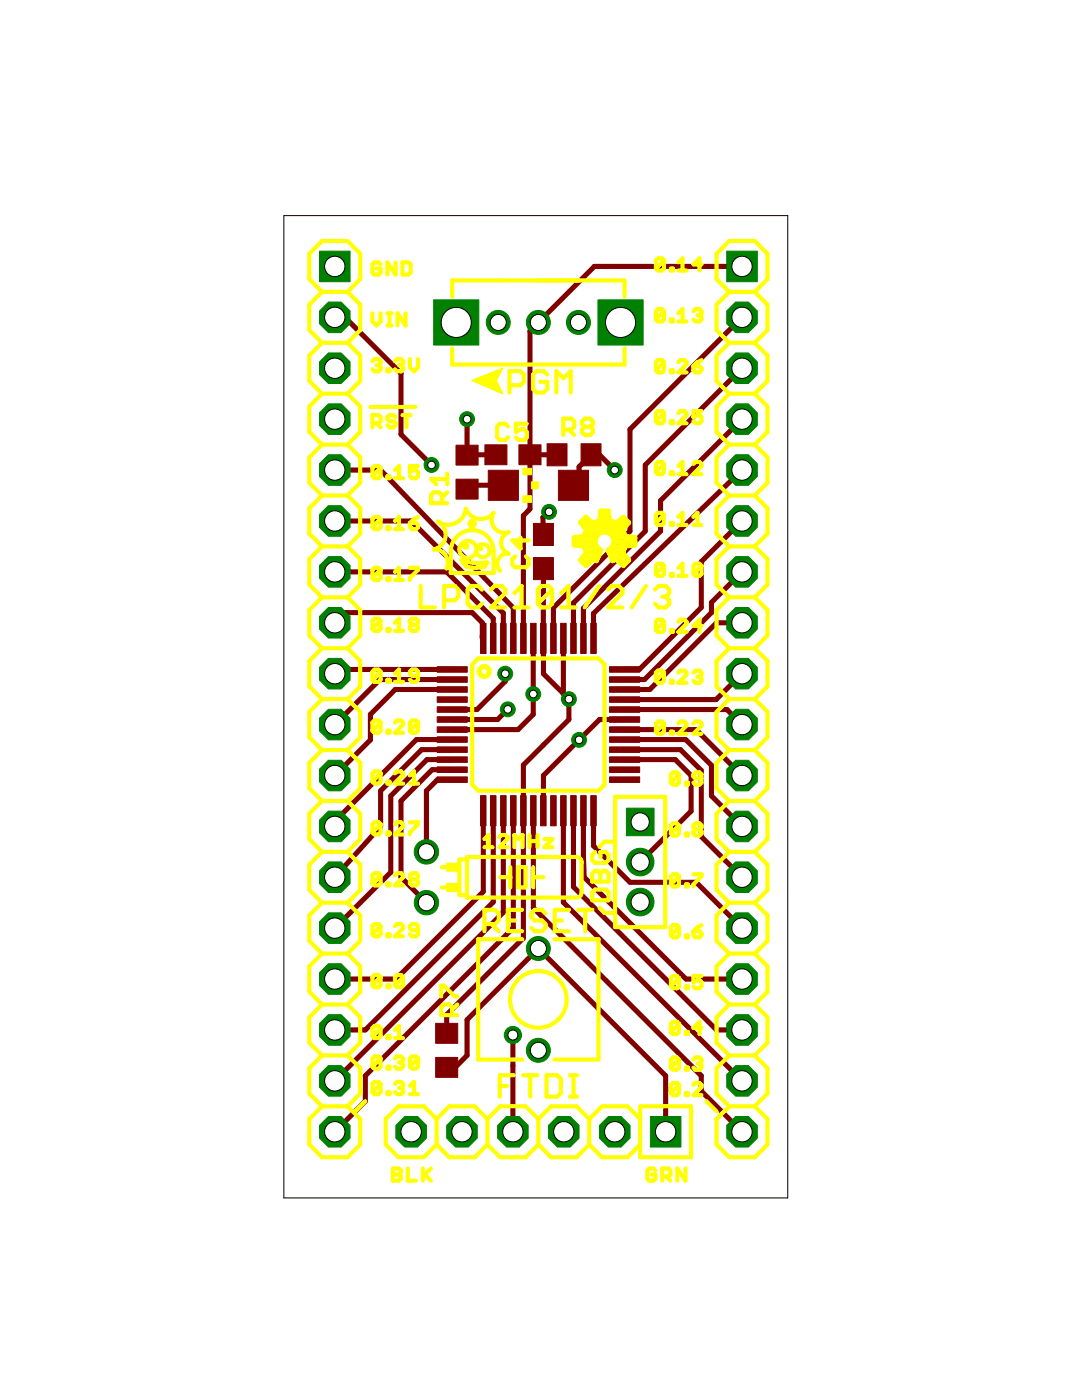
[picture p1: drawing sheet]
<svg xmlns="http://www.w3.org/2000/svg" width="216mm" height="279mm" viewBox="0 0 216 279" stroke-linecap="round" stroke-linejoin="round" font-family="sans-serif">
<g fill="#800000" stroke="#800000" stroke-width=".2">
<path d="M106.4 111.3h4v4.4h-4z"/>
<path d="M106.4 104.5h4v4.4h-4z"/>
<path d="M86.9 211h4.4v4h-4.4z"/>
<path d="M86.9 204.2h4.4v4h-4.4z"/>
<path d="M109.2 88.6h3.9v4.4h-3.9z"/>
<path d="M116 88.6h3.9v4.4h-3.9z"/>
<path d="M103.5 88.8h4.4v4h-4.4z"/>
<path d="M96.8 88.8h4.4v4h-4.4z"/>
<path d="M97.4 93.9h6v6h-6z"/>
<path d="M111.4 93.9h6v6h-6z"/>
<path d="M91 88.8h4.4v4h-4.4z"/>
<path d="M91 95.6h4.4v4h-4.4z"/>
<path d="M87.2 133.1h6v1.1h-6z"/>
<path d="M87.2 135.1h6v1.1h-6z"/>
<path d="M87.2 137.1h6v1.1h-6z"/>
<path d="M87.2 139.1h6v1.1h-6z"/>
<path d="M87.2 141.1h6v1.1h-6z"/>
<path d="M87.2 143h6v1.1h-6z"/>
<path d="M87.2 145.1h6v1.1h-6z"/>
<path d="M87.2 147h6v1.1h-6z"/>
<path d="M87.2 149.1h6v1.1h-6z"/>
<path d="M87.2 151h6v1.1h-6z"/>
<path d="M87.2 153.1h6v1.1h-6z"/>
<path d="M87.2 155h6v1.1h-6z"/>
<path d="M95.9 158.8h1.1v6h-1.1z"/>
<path d="M97.9 158.8h1.1v6h-1.1z"/>
<path d="M99.9 158.8h1.1v6h-1.1z"/>
<path d="M101.9 158.8h1.1v6h-1.1z"/>
<path d="M103.9 158.8h1.1v6h-1.1z"/>
<path d="M105.9 158.8h1.1v6h-1.1z"/>
<path d="M107.9 158.8h1.1v6h-1.1z"/>
<path d="M109.9 158.8h1.1v6h-1.1z"/>
<path d="M111.9 158.8h1.1v6h-1.1z"/>
<path d="M113.9 158.8h1.1v6h-1.1z"/>
<path d="M115.9 158.8h1.1v6h-1.1z"/>
<path d="M117.9 158.8h1.1v6h-1.1z"/>
<path d="M121.6 155h6v1.1h-6z"/>
<path d="M121.6 153.1h6v1.1h-6z"/>
<path d="M121.6 151h6v1.1h-6z"/>
<path d="M121.6 149.1h6v1.1h-6z"/>
<path d="M121.6 147h6v1.1h-6z"/>
<path d="M121.6 145.1h6v1.1h-6z"/>
<path d="M121.6 143h6v1.1h-6z"/>
<path d="M121.6 141.1h6v1.1h-6z"/>
<path d="M121.6 139.1h6v1.1h-6z"/>
<path d="M121.6 137.1h6v1.1h-6z"/>
<path d="M121.6 135.1h6v1.1h-6z"/>
<path d="M121.6 133.1h6v1.1h-6z"/>
<path d="M117.9 124.4h1.1v6h-1.1z"/>
<path d="M115.9 124.4h1.1v6h-1.1z"/>
<path d="M113.9 124.4h1.1v6h-1.1z"/>
<path d="M111.9 124.4h1.1v6h-1.1z"/>
<path d="M109.9 124.4h1.1v6h-1.1z"/>
<path d="M107.9 124.4h1.1v6h-1.1z"/>
<path d="M105.9 124.4h1.1v6h-1.1z"/>
<path d="M103.9 124.4h1.1v6h-1.1z"/>
<path d="M101.9 124.4h1.1v6h-1.1z"/>
<path d="M99.9 124.4h1.1v6h-1.1z"/>
<path d="M97.9 124.4h1.1v6h-1.1z"/>
<path d="M95.9 124.4h1.1v6h-1.1z"/>
</g>
<g fill="none" stroke="#800000" stroke-width="1">
<path d="M148.1 53.2h-29.5l-12.9 12.8v35.6l-1.3 1.3v24.5M66.8 63.3h2l11.2 11.2v12.2l6.1 6.1M148.1 73.5l-19.3 19.3v13.2l-14.4 14.3v7.1M148.1 63.3l-22.4 22.4v20.3l-15.3 15.3v6.1M66.8 93.8h9.1l26.5 27.5v6.1M93.2 83.7v7.1h5.8M100.4 96.9l-6.8-.1-.4 .8M105.7 90.8h5.4M122.7 93.8l-3.1-3h-1.7l-2.4 2.4v2.6l-1.1 1.1M148.1 83.7l-16.3 16.2v6.1l-15.4 15.4v6M148.1 93.8l-29.7 28.6v5M66.8 114.1h22.3l9.3 9.3v4"/>
<path d="M66.8 104h15.2l18.4 18.4v5M108.4 113.5v21l5.1 5v4.1l-9.1 9.1v34.5l-15.3 15.3v3.7M109.6 102.2l-1.3 1.1 .1 3.4M148.1 104l-8.2 8.1v9.1l-12.3 12.4h-3M148.1 114.1l-6.1 6.1v2.1l-13.4 13.3h-4M66.8 124.3l2-2h25.4l2 2v3.1h.2M90.2 135.6h-14.4l-9 9M90.2 133.6h-22.6l-.8 .9M90.2 137.6h-11.3l-5 5v5.1l-7.1 7.1M100.8 134.5v1.5l-5.6 5.6h-5M106.4 127.4v15.2l-3 3h-13.2M106.4 127.4h.1"/>
<path d="M112.4 127.4v11M148.1 124.3h-5.1l-13.3 13.3h-5.1M148.1 134.5l-5.2 5.1h-18.3M90.2 151.6h-5l-7.2 7.2v15.3l-11.2 11.1M90.2 153.6h-4l-6.2 6.3v15.2l5.1 5M90.2 155.6h-2.9l-2.2 2.2v12.2M90.2 149.6h-6.1l-8.2 8.2v7.1l-9.1 10.2M90.2 147.6h-7.1l-16.3 16.3v1M101.3 141.6l-2 2h-9.1M124.6 141.6h20.5l3 3M124.6 143.6h-5l-11.2 11.2v7M124.6 145.6h14.3l9.2 9.2"/>
<path d="M124.6 149.6h11.2l4.1 4.2v13.2l8.2 8.1M124.6 147.6h12.2l5.2 5.1v6.1l6.1 6.1M124.6 151.6h10.1l3.2 3.2v7.1l-10.2 10.1M96.4 161.8v16.1l-17.4 17.5h-12.2M98.4 161.8v18.2l-25.5 25.5h-6.1M100.4 161.8v20.3l-33.6 33.6M102.4 161.8v23.4l-29.5 29.5v5.1l-6.1 6.1M106.4 161.8v19.4l33.5 33.5v3l8.2 8.2M112.4 161.8v18.3l35.7 35.6M114.4 161.8v15.2l28.6 28.5h5.1M116.4 161.8v9.1l.2 4.2 20.3 20.3h11.2M118.4 161.8v7l7.3 7.3h13.2l9.2 9.1"/>
<path d="M89.1 213h1.7l2.4-2.4v-7.1l14.2-14.2 25.4 25.4v11.2M102.3 206.6v19.3"/>
</g>
<circle cx="85.1" cy="170" r="2.43" fill="#008000" stroke="#008000" stroke-width=".2"/>
<circle cx="85.1" cy="170" r="1.63" fill="#fff" stroke="#000" stroke-width=".2"/>
<circle cx="85.1" cy="180.1" r="2.43" fill="#008000" stroke="#008000" stroke-width=".2"/>
<circle cx="85.1" cy="180.1" r="1.63" fill="#fff" stroke="#000" stroke-width=".2"/>
<circle cx="107.4" cy="209.6" r="2.39" fill="#008000" stroke="#008000" stroke-width=".2"/>
<circle cx="107.4" cy="209.6" r="1.61" fill="#fff" stroke="#000" stroke-width=".2"/>
<circle cx="107.4" cy="189.3" r="2.39" fill="#008000" stroke="#008000" stroke-width=".2"/>
<circle cx="107.4" cy="189.3" r="1.61" fill="#fff" stroke="#000" stroke-width=".2"/>
<path d="M129.8 222.8h6.1v6.1h-6.1z" fill="#008000" stroke="#008000" stroke-width=".2"/>
<circle cx="132.8" cy="225.9" r="2.03" fill="#fff" stroke="#000" stroke-width=".2"/>
<circle cx="122.7" cy="225.9" r="3.3" fill="#008000" stroke="#008000" stroke-width=".2"/>
<circle cx="122.7" cy="225.9" r="2.03" fill="#fff" stroke="#000" stroke-width=".2"/>
<circle cx="112.5" cy="225.9" r="3.3" fill="#008000" stroke="#008000" stroke-width=".2"/>
<circle cx="112.5" cy="225.9" r="2.03" fill="#fff" stroke="#000" stroke-width=".2"/>
<circle cx="102.3" cy="225.9" r="3.3" fill="#008000" stroke="#008000" stroke-width=".2"/>
<circle cx="102.3" cy="225.9" r="2.03" fill="#fff" stroke="#000" stroke-width=".2"/>
<circle cx="92.2" cy="225.9" r="3.3" fill="#008000" stroke="#008000" stroke-width=".2"/>
<circle cx="92.2" cy="225.9" r="2.03" fill="#fff" stroke="#000" stroke-width=".2"/>
<circle cx="82" cy="225.9" r="3.3" fill="#008000" stroke="#008000" stroke-width=".2"/>
<circle cx="82" cy="225.9" r="2.03" fill="#fff" stroke="#000" stroke-width=".2"/>
<path d="M63.8 50.1h6v6.1h-6z" fill="#008000" stroke="#008000" stroke-width=".2"/>
<circle cx="66.8" cy="53.2" r="2.03" fill="#fff" stroke="#000" stroke-width=".2"/>
<circle cx="66.8" cy="63.3" r="3.3" fill="#008000" stroke="#008000" stroke-width=".2"/>
<circle cx="66.8" cy="63.3" r="2.03" fill="#fff" stroke="#000" stroke-width=".2"/>
<circle cx="66.8" cy="73.5" r="3.3" fill="#008000" stroke="#008000" stroke-width=".2"/>
<circle cx="66.8" cy="73.5" r="2.03" fill="#fff" stroke="#000" stroke-width=".2"/>
<circle cx="66.8" cy="83.7" r="3.3" fill="#008000" stroke="#008000" stroke-width=".2"/>
<circle cx="66.8" cy="83.7" r="2.03" fill="#fff" stroke="#000" stroke-width=".2"/>
<circle cx="66.8" cy="93.8" r="3.3" fill="#008000" stroke="#008000" stroke-width=".2"/>
<circle cx="66.8" cy="93.8" r="2.03" fill="#fff" stroke="#000" stroke-width=".2"/>
<circle cx="66.8" cy="104" r="3.3" fill="#008000" stroke="#008000" stroke-width=".2"/>
<circle cx="66.8" cy="104" r="2.03" fill="#fff" stroke="#000" stroke-width=".2"/>
<circle cx="66.8" cy="114.1" r="3.3" fill="#008000" stroke="#008000" stroke-width=".2"/>
<circle cx="66.8" cy="114.1" r="2.03" fill="#fff" stroke="#000" stroke-width=".2"/>
<circle cx="66.8" cy="124.3" r="3.3" fill="#008000" stroke="#008000" stroke-width=".2"/>
<circle cx="66.8" cy="124.3" r="2.03" fill="#fff" stroke="#000" stroke-width=".2"/>
<circle cx="66.8" cy="134.5" r="3.3" fill="#008000" stroke="#008000" stroke-width=".2"/>
<circle cx="66.8" cy="134.5" r="2.03" fill="#fff" stroke="#000" stroke-width=".2"/>
<circle cx="66.8" cy="144.6" r="3.3" fill="#008000" stroke="#008000" stroke-width=".2"/>
<circle cx="66.8" cy="144.6" r="2.03" fill="#fff" stroke="#000" stroke-width=".2"/>
<circle cx="66.8" cy="154.8" r="3.3" fill="#008000" stroke="#008000" stroke-width=".2"/>
<circle cx="66.8" cy="154.8" r="2.03" fill="#fff" stroke="#000" stroke-width=".2"/>
<circle cx="66.8" cy="164.9" r="3.3" fill="#008000" stroke="#008000" stroke-width=".2"/>
<circle cx="66.8" cy="164.9" r="2.03" fill="#fff" stroke="#000" stroke-width=".2"/>
<circle cx="66.8" cy="175.1" r="3.3" fill="#008000" stroke="#008000" stroke-width=".2"/>
<circle cx="66.8" cy="175.1" r="2.03" fill="#fff" stroke="#000" stroke-width=".2"/>
<circle cx="66.8" cy="185.2" r="3.3" fill="#008000" stroke="#008000" stroke-width=".2"/>
<circle cx="66.8" cy="185.2" r="2.03" fill="#fff" stroke="#000" stroke-width=".2"/>
<circle cx="66.8" cy="195.4" r="3.3" fill="#008000" stroke="#008000" stroke-width=".2"/>
<circle cx="66.8" cy="195.4" r="2.03" fill="#fff" stroke="#000" stroke-width=".2"/>
<circle cx="66.8" cy="205.5" r="3.3" fill="#008000" stroke="#008000" stroke-width=".2"/>
<circle cx="66.8" cy="205.5" r="2.03" fill="#fff" stroke="#000" stroke-width=".2"/>
<circle cx="66.8" cy="215.7" r="3.3" fill="#008000" stroke="#008000" stroke-width=".2"/>
<circle cx="66.8" cy="215.7" r="2.03" fill="#fff" stroke="#000" stroke-width=".2"/>
<circle cx="66.8" cy="225.9" r="3.3" fill="#008000" stroke="#008000" stroke-width=".2"/>
<circle cx="66.8" cy="225.9" r="2.03" fill="#fff" stroke="#000" stroke-width=".2"/>
<path d="M145 50.1h6.1v6.1h-6.1z" fill="#008000" stroke="#008000" stroke-width=".2"/>
<circle cx="148.1" cy="53.2" r="2.03" fill="#fff" stroke="#000" stroke-width=".2"/>
<circle cx="148.1" cy="63.3" r="3.3" fill="#008000" stroke="#008000" stroke-width=".2"/>
<circle cx="148.1" cy="63.3" r="2.03" fill="#fff" stroke="#000" stroke-width=".2"/>
<circle cx="148.1" cy="73.5" r="3.3" fill="#008000" stroke="#008000" stroke-width=".2"/>
<circle cx="148.1" cy="73.5" r="2.03" fill="#fff" stroke="#000" stroke-width=".2"/>
<circle cx="148.1" cy="83.7" r="3.3" fill="#008000" stroke="#008000" stroke-width=".2"/>
<circle cx="148.1" cy="83.7" r="2.03" fill="#fff" stroke="#000" stroke-width=".2"/>
<circle cx="148.1" cy="93.8" r="3.3" fill="#008000" stroke="#008000" stroke-width=".2"/>
<circle cx="148.1" cy="93.8" r="2.03" fill="#fff" stroke="#000" stroke-width=".2"/>
<circle cx="148.1" cy="104" r="3.3" fill="#008000" stroke="#008000" stroke-width=".2"/>
<circle cx="148.1" cy="104" r="2.03" fill="#fff" stroke="#000" stroke-width=".2"/>
<circle cx="148.1" cy="114.1" r="3.3" fill="#008000" stroke="#008000" stroke-width=".2"/>
<circle cx="148.1" cy="114.1" r="2.03" fill="#fff" stroke="#000" stroke-width=".2"/>
<circle cx="148.1" cy="124.3" r="3.3" fill="#008000" stroke="#008000" stroke-width=".2"/>
<circle cx="148.1" cy="124.3" r="2.03" fill="#fff" stroke="#000" stroke-width=".2"/>
<circle cx="148.1" cy="134.5" r="3.3" fill="#008000" stroke="#008000" stroke-width=".2"/>
<circle cx="148.1" cy="134.5" r="2.03" fill="#fff" stroke="#000" stroke-width=".2"/>
<circle cx="148.1" cy="144.6" r="3.3" fill="#008000" stroke="#008000" stroke-width=".2"/>
<circle cx="148.1" cy="144.6" r="2.03" fill="#fff" stroke="#000" stroke-width=".2"/>
<circle cx="148.1" cy="154.8" r="3.3" fill="#008000" stroke="#008000" stroke-width=".2"/>
<circle cx="148.1" cy="154.8" r="2.03" fill="#fff" stroke="#000" stroke-width=".2"/>
<circle cx="148.1" cy="164.9" r="3.3" fill="#008000" stroke="#008000" stroke-width=".2"/>
<circle cx="148.1" cy="164.9" r="2.03" fill="#fff" stroke="#000" stroke-width=".2"/>
<circle cx="148.1" cy="175.1" r="3.3" fill="#008000" stroke="#008000" stroke-width=".2"/>
<circle cx="148.1" cy="175.1" r="2.03" fill="#fff" stroke="#000" stroke-width=".2"/>
<circle cx="148.1" cy="185.2" r="3.3" fill="#008000" stroke="#008000" stroke-width=".2"/>
<circle cx="148.1" cy="185.2" r="2.03" fill="#fff" stroke="#000" stroke-width=".2"/>
<circle cx="148.1" cy="195.4" r="3.3" fill="#008000" stroke="#008000" stroke-width=".2"/>
<circle cx="148.1" cy="195.4" r="2.03" fill="#fff" stroke="#000" stroke-width=".2"/>
<circle cx="148.1" cy="205.5" r="3.3" fill="#008000" stroke="#008000" stroke-width=".2"/>
<circle cx="148.1" cy="205.5" r="2.03" fill="#fff" stroke="#000" stroke-width=".2"/>
<circle cx="148.1" cy="215.7" r="3.3" fill="#008000" stroke="#008000" stroke-width=".2"/>
<circle cx="148.1" cy="215.7" r="2.03" fill="#fff" stroke="#000" stroke-width=".2"/>
<circle cx="148.1" cy="225.9" r="3.3" fill="#008000" stroke="#008000" stroke-width=".2"/>
<circle cx="148.1" cy="225.9" r="2.03" fill="#fff" stroke="#000" stroke-width=".2"/>
<path d="M119.3 59.8h9v9.1h-9z" fill="#008000" stroke="#008000" stroke-width=".2"/>
<circle cx="123.8" cy="64.3" r="3" fill="#fff" stroke="#000" stroke-width=".2"/>
<path d="M86.5 59.8h9v9.1h-9z" fill="#008000" stroke="#008000" stroke-width=".2"/>
<circle cx="91" cy="64.3" r="3" fill="#fff" stroke="#000" stroke-width=".2"/>
<circle cx="107.4" cy="64.3" r="2.39" fill="#008000" stroke="#008000" stroke-width=".2"/>
<circle cx="107.4" cy="64.3" r="1.61" fill="#fff" stroke="#000" stroke-width=".2"/>
<circle cx="99.4" cy="64.3" r="2.39" fill="#008000" stroke="#008000" stroke-width=".2"/>
<circle cx="99.4" cy="64.3" r="1.61" fill="#fff" stroke="#000" stroke-width=".2"/>
<circle cx="115.4" cy="64.3" r="2.39" fill="#008000" stroke="#008000" stroke-width=".2"/>
<circle cx="115.4" cy="64.3" r="1.61" fill="#fff" stroke="#000" stroke-width=".2"/>
<path d="M125 161.3h5.5v5.5h-5.5z" fill="#008000" stroke="#008000" stroke-width=".2"/>
<circle cx="127.7" cy="164" r="1.82" fill="#fff" stroke="#000" stroke-width=".2"/>
<circle cx="127.7" cy="172" r="2.75" fill="#008000" stroke="#008000" stroke-width=".2"/>
<circle cx="127.7" cy="172" r="1.82" fill="#fff" stroke="#000" stroke-width=".2"/>
<circle cx="127.7" cy="180" r="2.75" fill="#008000" stroke="#008000" stroke-width=".2"/>
<circle cx="127.7" cy="180" r="1.82" fill="#fff" stroke="#000" stroke-width=".2"/>
<circle cx="100.8" cy="134.5" r="1.48" fill="#008000" stroke="#008000" stroke-width=".2"/>
<circle cx="100.8" cy="134.5" r=".76" fill="#fff" stroke="#000" stroke-width=".2"/>
<circle cx="113.5" cy="139.5" r="1.48" fill="#008000" stroke="#008000" stroke-width=".2"/>
<circle cx="113.5" cy="139.5" r=".76" fill="#fff" stroke="#000" stroke-width=".2"/>
<circle cx="122.7" cy="93.8" r="1.48" fill="#008000" stroke="#008000" stroke-width=".2"/>
<circle cx="122.7" cy="93.8" r=".76" fill="#fff" stroke="#000" stroke-width=".2"/>
<circle cx="109.6" cy="102.2" r="1.48" fill="#008000" stroke="#008000" stroke-width=".2"/>
<circle cx="109.6" cy="102.2" r=".76" fill="#fff" stroke="#000" stroke-width=".2"/>
<circle cx="115.5" cy="147.7" r="1.48" fill="#008000" stroke="#008000" stroke-width=".2"/>
<circle cx="115.5" cy="147.7" r=".76" fill="#fff" stroke="#000" stroke-width=".2"/>
<circle cx="106.4" cy="138.5" r="1.48" fill="#008000" stroke="#008000" stroke-width=".2"/>
<circle cx="106.4" cy="138.5" r=".76" fill="#fff" stroke="#000" stroke-width=".2"/>
<circle cx="93.2" cy="83.7" r="1.48" fill="#008000" stroke="#008000" stroke-width=".2"/>
<circle cx="93.2" cy="83.7" r=".76" fill="#fff" stroke="#000" stroke-width=".2"/>
<circle cx="86.1" cy="92.8" r="1.48" fill="#008000" stroke="#008000" stroke-width=".2"/>
<circle cx="86.1" cy="92.8" r=".76" fill="#fff" stroke="#000" stroke-width=".2"/>
<circle cx="101.3" cy="141.6" r="1.48" fill="#008000" stroke="#008000" stroke-width=".2"/>
<circle cx="101.3" cy="141.6" r=".76" fill="#fff" stroke="#000" stroke-width=".2"/>
<circle cx="102.3" cy="206.6" r="1.71" fill="#008000" stroke="#008000" stroke-width=".2"/>
<circle cx="102.3" cy="206.6" r=".99" fill="#fff" stroke="#000" stroke-width=".2"/>
<path d="M56.6 43h100.6v196.1h-100.6z" fill="none" stroke="#000" stroke-width=".2"/>
<g fill="none" stroke="#ff0" stroke-width=".83">
<path d="M64.3 58.3l-2.6-2.6v-5.1l2.6-2.5h5l2.6 2.5v5.1l-2.6 2.6M64.3 58.3l-2.6 2.5v5.1l2.6 2.5M64.3 58.3h5M69.3 58.3l2.6 2.5v5.1l-2.6 2.5M75.9 52.8l-.4-.4h-.8l-.4 .4v1.6l.4 .4h.8l.4-.4v-.8h-.8M78.9 52.4v2.4l-1.6-2.4v2.4M80.3 52.4h1.2l.4 .4v1.6l-.4 .4h-1.2zM90.2 59.2v-3.2h34.4v3.2M132.5 52l-.4-.4h-.8l-.4 .4v1.6M132.5 52v1.6l-.4 .4h-.8l-.4-.4M132.5 52l-1.6 1.6M133.9 53.6h.4v.4h-.4z"/>
<path d="M135.4 52.4l.8-.8v2.4M135.4 54h1.6M140 52.8h-1.6l1.2-1.2v2.4M145.5 58.3l-2.5-2.6v-5.1l2.5-2.5h5.1l2.5 2.5v5.1l-2.5 2.6M145.5 58.3l-2.5 2.5v5.1l2.5 2.5M145.5 58.3h5.1M150.6 58.3l2.5 2.5v5.1l-2.5 2.5M64.3 68.4l-2.6 2.6v5l2.6 2.6M64.3 78.6l-2.6 2.5v5.1l2.6 2.5M64.3 78.6h5M64.3 68.4h5M69.3 68.4l2.6 2.6v5l-2.6 2.6"/>
<path d="M69.3 78.6l2.6 2.5v5.1l-2.6 2.5M74.3 62.5v1.7l.8 .8 .8-.8v-1.7M74.3 72.1l.4-.4h.8l.4 .4v.4l-.4 .4M75.1 72.9h.4M75.5 72.9l.4 .4v.4l-.4 .4h-.8l-.4-.4M77.3 73.7h.4v.4h-.4zM77.3 65h.8M77.3 62.5h.8M77.7 62.5v2.5M78.8 72.1l.4-.4h.8l.4 .4v.4l-.4 .4M79.6 72.9h.4M80 72.9l.4 .4v.4l-.4 .4h-.8l-.4-.4"/>
<path d="M80.9 62.5v2.5l-1.6-2.5v2.5M81.8 71.7v1.6l.8 .8 .8-.8v-1.6M90.2 69.6v3.1h34.4v-3.1M101.7 76.9h2.1l.7-.7v-1.4l-.7-.7h-2.1v4.2M109.2 74.8l-.7-.7h-1.4l-.8 .7v2.8l.8 .7h1.4l.7-.7v-1.4h-1.4M111 78.3v-4.2l1.5 1.4 1.4-1.4v4.2M132.5 62.1l-.4-.4h-.8l-.4 .4v1.7M132.5 72.3l-.4-.4h-.8l-.4 .4v1.6M132.5 62.1v1.7l-.4 .4h-.8l-.4-.4M132.5 72.3v1.6l-.4 .4h-.8l-.4-.4M132.5 72.3l-1.6 1.6M132.5 62.1l-1.6 1.7"/>
<path d="M133.9 63.8h.4v.4h-.4zM133.9 73.9h.4v.4h-.4zM135.4 72.3l.4-.4h.8l.4 .4v.4l-1.6 1.6h1.6M135.4 62.5l.8-.8v2.5M135.4 64.2h1.6M138.4 62.1l.4-.4h.8l.4 .4v.4l-.4 .4M138.4 73.1h1.2l.4 .4v.4l-.4 .4h-.8l-.4-.4zM139.2 62.9h.4M139.6 62.9l.4 .4v.5l-.4 .4h-.8l-.4-.4M140 71.9l-.8 .4-.8 .8M145.5 78.6l-2.5 2.5v5.1l2.5 2.5M145.5 68.4l-2.5 2.6v5l2.5 2.6"/>
<path d="M145.5 78.6h5.1M145.5 68.4h5.1M150.6 78.6l2.5 2.5v5.1l-2.5 2.5M150.6 68.4l2.5 2.6v5l-2.5 2.6M64.3 88.7l-2.6 2.6v5.1l2.6 2.5M64.3 98.9l-2.6 2.5v5.1l2.6 2.6M64.3 88.7h5M64.3 98.9h5M69.3 88.7l2.6 2.6v5.1l-2.6 2.5M69.3 98.9l2.6 2.5v5.1l-2.6 2.6M73.9 81.2h9M74.3 84.5h1.2l.4-.4v-.9l-.4-.4h-1.2v2.5"/>
<path d="M75.1 84.5l.8 .8M75.9 93.4l-.4-.4h-.8l-.4 .4v1.6M75.9 93.4v1.6l-.4 .4h-.8l-.4-.4M75.9 93.4l-1.6 1.6M77.3 95h.4v.4h-.4zM78.8 95.4h1.6M78.8 93.8l.8-.8v2.4M78.9 83.2l-.4-.4h-.8l-.4 .4v.5l.4 .4h.8l.4 .4v.4l-.4 .4h-.8l-.4-.4M80.3 82.8h1.6M81.1 82.8v2.5M83.4 93h-1.6v1.2l.8-.4h.4l.4 .4v.8l-.4 .4h-.8l-.4-.4M89.2 98.3l-1 1"/>
<path d="M89.2 95.6h-3.2l1.1 1.1M89.2 94.5v2.2M101.4 85.1l-.6-.5h-1.1l-.5 .5v2.2l.5 .5h1.1l.6-.5M105.1 84.6h-2.2v1.6l1.1-.5h.6l.5 .5v1.1l-.5 .5h-1.1l-.6-.5M112.4 85.7h1.6l.6-.5v-1.1l-.6-.6h-1.6v3.3M113.5 85.7l1.1 1.1M116.7 85.2l-.6-.6v-.5l.6-.6h1.1l.5 .6v.5l-.5 .6M116.7 85.2l-.6 .5v.6l.6 .5h1.1l.5-.5v-.6l-.5-.5M116.7 85.2h1.1M132.5 82.4v1.7l-.4 .4h-.8l-.4-.4M132.5 82.4l-.4-.4h-.8l-.4 .4v1.7M132.5 92.6l-.4-.4h-.8l-.4 .4v1.6"/>
<path d="M132.5 92.6v1.6l-.4 .4h-.8l-.4-.4M132.5 92.6l-1.6 1.6M132.5 82.4l-1.6 1.7M133.9 84.1h.4v.4h-.4zM133.9 94.2h.4v.4h-.4zM135.4 82.4l.4-.4h.8l.4 .4v.4l-1.6 1.7h1.6M135.4 93l.8-.8v2.4M135.4 94.6h1.6M138.4 92.6l.4-.4h.8l.4 .4v.4l-1.6 1.6h1.6M140 82h-1.6v1.2l.8-.4h.4l.4 .4v.9l-.4 .4h-.8l-.4-.4M145.5 88.7h5.1M145.5 98.9h5.1"/>
<path d="M145.5 88.7l-2.5 2.6v5.1l2.5 2.5M145.5 98.9l-2.5 2.5v5.1l2.5 2.6M150.6 88.7l2.5 2.6v5.1l-2.5 2.5M150.6 98.9l2.5 2.5v5.1l-2.5 2.6M64.3 109.1l-2.6 2.5v5.1l2.6 2.5M64.3 119.2l-2.6 2.6v5l2.6 2.6M64.3 119.2h5M64.3 109.1h5M69.3 109.1l2.6 2.5v5.1l-2.6 2.5M69.3 119.2l2.6 2.6v5l-2.6 2.6M75.9 103.6l-.4-.4h-.8l-.4 .4v1.6M75.9 113.7l-.4-.4h-.8l-.4 .4v1.7"/>
<path d="M75.9 103.6v1.6l-.4 .4h-.8l-.4-.4M75.9 113.7v1.7l-.4 .4h-.8l-.4-.4M75.9 103.6l-1.6 1.6M75.9 113.7l-1.6 1.7M77.3 105.2h.4v.4h-.4zM77.3 115.4h.4v.4h-.4zM78.8 104l.8-.8v2.4M78.8 114.1l.8-.8v2.5M78.8 105.6h1.6M78.8 115.8h1.6M81.8 104.4h1.2l.4 .4v.4l-.4 .4h-.8l-.4-.4zM81.8 113.3h1.6v.4l-1.6 1.7v.4"/>
<path d="M83.4 103.2l-.8 .4-.8 .8M83.9 116.9v4.3h2.9M88.2 100.4v-1.6l-.6-.5h-1.1l-.5 .5v1.6h3.2M88.6 119.8h2.2l.7-.7v-1.4l-.7-.8h-2.2v4.3M89.1 113.5a2.67 2.67 0 0 0-2.6-3.9 2.99 2.99 0 0 0 2.4-2.4 2.99 2.99 0 0 0-1.5-3.1 3.5 3.5 0 0 0 5.5-2.6 3.2 3.2 0 0 0 5.6 .9 2.6 2.6 0 0 0 .1 2.9 2.6 2.6 0 0 0 2.9 .9 2.28 2.28 0 0 0-1.5 2.2 2.28 2.28 0 0 0 1.5 2.1 2.04 2.04 0 0 0-2.1 1.1 2.04 2.04 0 0 0 .4 2.3M91.2 107a4.3 4.3 0 0 1 4.7-.9 4.3 4.3 0 0 1 2.6 4v4.2h-8.6v-4.2l.2-1.1a4.1 4.1 0 0 1 1.1-2zM92.1 111.8l1.7 .4a9.5 9.5 0 0 0 3.4 0l-.4 .9a7.2 7.2 0 0 1-3.9 0zM94.2 105.4v.4M96.1 117.7l-.7-.8h-1.4l-.7 .8v2.8l.7 .7h1.4l.7-.7M98 117.7l.7-.8h1.4l.7 .8v.7l-2.8 2.8h2.8M102.6 118.4l1.5-1.5v4.3M102.8 111l-.6 .6v1.1l.6 .5h2.1l.6-.5v-1.1l-.6-.6"/>
<path d="M103.9 107.3v2.2l-1.7-1.7h3.3M110.2 117.7l-.7-.8h-1.5l-.7 .8v2.8M110.2 117.7v2.8l-.7 .7h-1.5l-.7-.7M110.2 117.7l-2.9 2.8M112 118.4l1.4-1.5v4.3M119.5 116.9l-2.8 4.3M121.3 117.7l.8-.8h1.4l.7 .8v.7l-2.9 2.8h2.9M128.9 116.9l-2.9 4.3M130.7 117.7l.7-.8h1.4l.7 .8v.7l-.7 .7M132.1 119.1h.7M132.5 102.7l-.4-.4h-.8l-.4 .4v1.7M132.5 112.9l-.4-.4h-.8l-.4 .4v1.6"/>
<path d="M132.5 102.7v1.7l-.4 .4h-.8l-.4-.4M132.5 112.9v1.6l-.4 .4h-.8l-.4-.4M132.5 112.9l-1.6 1.6M132.5 102.7l-1.6 1.7M132.8 119.1l.7 .7v.7l-.7 .7h-1.4l-.7-.7M133.9 104.4h.4v.4h-.4zM133.9 114.5h.4v.4h-.4zM135.4 114.9h1.6M135.4 113.3l.8-.8v2.4M135.4 103.2l.8-.9v2.5M135.4 104.8h1.6M138.4 104.8h1.6"/>
<path d="M138.4 103.2l.8-.9v2.5M140 112.9v1.6l-.4 .4h-.8l-.4-.4M140 112.9l-.4-.4h-.8l-.4 .4v1.6M140 112.9l-1.6 1.6M145.5 119.2h5.1M145.5 109.1h5.1M145.5 109.1l-2.5 2.5v5.1l2.5 2.5M145.5 119.2l-2.5 2.6v5l2.5 2.6M150.6 109.1l2.5 2.5v5.1l-2.5 2.5M150.6 119.2l2.5 2.6v5l-2.5 2.6M64.3 129.4l-2.6 2.5v5.1l2.6 2.5M64.3 139.5l-2.6 2.6v5.1l2.6 2.5"/>
<path d="M64.3 139.5h5M64.3 129.4h5M69.3 129.4l2.6 2.5v5.1l-2.6 2.5M69.3 139.5l2.6 2.6v5.1l-2.6 2.5M75.9 123.9l-.4-.4h-.8l-.4 .4v1.6M75.9 134l-.4-.4h-.8l-.4 .4v1.7M75.9 123.9v1.6l-.4 .4h-.8l-.4-.4M75.9 134v1.7l-.4 .4h-.8l-.4-.4M75.9 123.9l-1.6 1.6M75.9 134l-1.6 1.7M77.3 125.5h.4v.4h-.4zM77.3 135.7h.4v.4h-.4z"/>
<path d="M78.8 124.3l.8-.8v2.4M78.8 134.5l.8-.9v2.5M78.8 125.9h1.6M78.8 136.1h1.6M82.2 124.7l-.4-.4v-.4l.4-.4h.8l.4 .4v.4l-.4 .4M82.2 124.7l-.4 .4v.4l.4 .4h.8l.4-.4v-.4l-.4-.4M82.2 124.7h.8M83.4 134.9h-1.2l-.4-.4v-.5l.4-.4h.8l.4 .4v1.7l-.4 .4h-.8l-.4-.4M95.4 131.4h24l1.2 1.2v24l-1.2 1.2h-24l-1.2-1.2v-24zM102.6 121.2h2.9M112 121.2h2.9M132.5 124.1l-.4-.4h-.8l-.4 .4v1.6"/>
<path d="M132.5 134.2l-.4-.4h-.8l-.4 .4v1.7M132.5 124.1v1.6l-.4 .4h-.8l-.4-.4M132.5 134.2v1.7l-.4 .4h-.8l-.4-.4M132.5 134.2l-1.6 1.7M132.5 124.1l-1.6 1.6M133.9 125.7h.4v.4h-.4zM133.9 135.9h.4v.4h-.4zM135.4 124.1l.4-.4h.8l.4 .4v.4l-1.6 1.6h1.6M135.4 134.2l.4-.4h.8l.4 .4v.4l-1.6 1.7h1.6M138.4 134.2l.4-.4h.8l.4 .4v.4l-.4 .5M139.2 135.1h.4M139.6 135.1l.4 .4v.4l-.4 .4h-.8l-.4-.4"/>
<path d="M140 124.9h-1.6l1.2-1.2v2.4M145.5 139.5h5.1M145.5 129.4h5.1M145.5 129.4l-2.5 2.5v5.1l2.5 2.5M145.5 139.5l-2.5 2.6v5.1l2.5 2.5M150.6 129.4l2.5 2.5v5.1l-2.5 2.5M150.6 139.5l2.5 2.6v5.1l-2.5 2.5M64.3 149.7l-2.6 2.5v5.1l2.6 2.6M64.3 159.9l-2.6 2.5v5.1l2.6 2.5M64.3 149.7h5M64.3 159.9h5M69.3 149.7l2.6 2.5v5.1l-2.6 2.6"/>
<path d="M69.3 159.9l2.6 2.5v5.1l-2.6 2.5M75.9 144.2l-.4-.4h-.8l-.4 .4v1.6M75.9 154.3l-.4-.4h-.8l-.4 .4v1.7M75.9 144.2v1.6l-.4 .4h-.8l-.4-.4M75.9 154.3v1.7l-.4 .4h-.8l-.4-.4M75.9 144.2l-1.6 1.6M75.9 154.3l-1.6 1.7M77.3 145.8h.4v.4h-.4zM77.3 156h.4v.4h-.4zM78.8 144.2l.4-.4h.8l.4 .4v.4l-1.6 1.6h1.6M78.8 154.3l.4-.4h.8l.4 .4v.5l-1.6 1.6h1.6M81.8 156.4h1.6"/>
<path d="M81.8 154.8l.8-.9v2.5M83.4 144.2l-.4-.4h-.8l-.4 .4v1.6M83.4 144.2v1.6l-.4 .4h-.8l-.4-.4M83.4 144.2l-1.6 1.6M122.7 159h10v26h-10zM132.5 144.4l-.4-.4h-.8l-.4 .4v1.6M132.5 144.4v1.6l-.4 .4h-.8l-.4-.4M132.5 144.4l-1.6 1.6M133.9 146h.4v.4h-.4zM135.4 144.4l.4-.4h.8l.4 .4v.4l-1.6 1.6h1.6M135.5 154.6l-1.6 1.6M135.5 154.6l-.4-.4h-.8l-.4 .4v1.6"/>
<path d="M135.5 154.6v1.6l-.4 .4h-.8l-.4-.4M136.9 156.2h.4v.4h-.4zM138.4 144.4l.4-.4h.8l.4 .4v.4l-1.6 1.6h1.6M140 155.4h-1.2l-.4-.4v-.4l.4-.4h.8l.4 .4v1.6l-.4 .4h-.8l-.4-.4M145.5 149.7h5.1M145.5 159.9h5.1M145.5 149.7l-2.5 2.5v5.1l2.5 2.6M145.5 159.9l-2.5 2.5v5.1l2.5 2.5M150.6 149.7l2.5 2.5v5.1l-2.5 2.6M150.6 159.9l2.5 2.5v5.1l-2.5 2.5M64.3 170l-2.6 2.6v5l2.6 2.5M64.3 170h5"/>
<path d="M69.3 170l2.6 2.6v5l-2.6 2.5M75.9 164.5l-.4-.4h-.8l-.4 .4v1.6M75.9 174.7l-.4-.4h-.8l-.4 .4v1.6M75.9 164.5v1.6l-.4 .4h-.8l-.4-.4M75.9 174.7v1.6l-.4 .4h-.8l-.4-.4M75.9 164.5l-1.6 1.6M75.9 174.7l-1.6 1.6M77.3 166.1h.4v.4h-.4zM77.3 176.3h.4v.4h-.4zM78.8 164.5l.4-.4h.8l.4 .4v.4l-1.6 1.6h1.6M78.8 174.7l.4-.4h.8l.4 .4v.4l-1.6 1.6h1.6M81.8 164.1h1.6v.4l-1.6 1.6v.4"/>
<path d="M82.2 175.5l-.4 .4v.4l.4 .4h.8l.4-.4v-.4l-.4-.4M82.2 175.5l-.4-.4v-.4l.4-.4h.8l.4 .4v.4l-.4 .4M82.2 175.5h.8M88.1 177.1h1.5M88.1 173.1h2M93.2 171h22.1l.6 .5 .2 .5-.1 6.4-.5 .6-.5 .1h-21.8zM93.2 171.5h-1.5v7.1h1.5M96.7 167.4l.8-.8v2.5M96.7 169.1h1.6M99.7 167l.4-.4h.8l.4 .4v.4l-1.6 1.7h1.6M99.8 175.1h2M101.8 173.1v4"/>
<path d="M102.6 169.1v-2.5l.9 .8 .8-.8v2.5M103.4 173.1h1.5v4h-1.5zM105.6 166.6v2.5M105.6 167.9h1.7M106.4 173.1v4M106.4 175.1h2M107.3 166.6v2.5M108.6 167.4h1.7l-1.7 1.7h1.7M118.2 178.1l.5-.6h2.2l.5 .6v1.6h-3.2zM118.2 174.3l.5-.5h.6l.5 .5 .5-.5h.6l.5 .5v1.6h-3.2zM118.7 170l-.5 .6v1.1l.5 .5h2.2l.5-.5v-1.1l-.5-.6h-1.1v1.1M119.8 174.3v1.6"/>
<path d="M122.7 168h-2.1l-1 1M135.5 164.7l-.4-.4h-.8l-.4 .4v1.6M135.5 174.9l-.4-.4h-.8l-.4 .4v1.6M135.5 164.7v1.6l-.4 .5h-.8l-.4-.5M135.5 174.9v1.6l-.4 .4h-.8l-.4-.4M135.5 174.9l-1.6 1.6M135.5 164.7l-1.6 1.6M136.9 166.3h.4v.5h-.4zM136.9 176.5h.4v.4h-.4zM138.4 174.5h1.6v.4l-1.6 1.6v.4M138.8 165.5l-.4-.4v-.4l.4-.4h.8l.4 .4v.4l-.4 .4M138.8 165.5l-.4 .4v.4l.4 .5h.8l.4-.5v-.4l-.4-.4"/>
<path d="M138.8 165.5h.8M145.5 170h5.1M145.5 170l-2.5 2.6v5l2.5 2.5M150.6 170l2.5 2.6v5l-2.5 2.5M64.3 180.1l-2.6 2.6v5.1l2.6 2.5M64.3 190.3l-2.6 2.5v5.1l2.6 2.6M64.3 180.1h5M64.3 190.3h5M69.3 180.1l2.6 2.6v5.1l-2.6 2.5M69.3 190.3l2.6 2.5v5.1l-2.6 2.6M75.9 184.8l-.4-.4h-.8l-.4 .4v1.7M75.9 195l-.4-.4h-.8l-.4 .4v1.6"/>
<path d="M75.9 184.8v1.7l-.4 .4h-.8l-.4-.4M75.9 195v1.6l-.4 .4h-.8l-.4-.4M75.9 184.8l-1.6 1.7M75.9 195l-1.6 1.6M77.3 186.5h.4v.4h-.4zM77.3 196.6h.4v.4h-.4zM78.8 184.8l.4-.4h.8l.4 .4v.4l-1.6 1.7h1.6M80.4 195v1.6l-.4 .4h-.8l-.4-.4M80.4 195l-.4-.4h-.8l-.4 .4v1.6M80.4 195l-1.6 1.6M83.4 185.7h-1.2l-.4-.5v-.4l.4-.4h.8l.4 .4v1.7l-.4 .4h-.8l-.4-.4M88 198.9v-2.2h.6l2.1 2.2h.6"/>
<path d="M96.7 184.4h2.1l.7-.7v-1.4l-.7-.7h-2.1v4.2M98.1 184.4l1.4 1.4M101.3 183.7h1.5M104.2 181.6h-2.9v4.2h2.9M104.2 187.5h-8.8v24h8.8M108.9 182.3l-.8-.7h-1.4l-.7 .7v.7l.7 .7h1.4l.8 .7v.7l-.8 .7h-1.4l-.7-.7M110.6 187.5h8.8v24h-8.8M110.7 183.7h1.4M113.5 181.6h-2.8v4.2h2.8M115.4 181.6h2.8M116.8 181.6v4.2M119.6 181.2l1 1h2.1"/>
<path d="M135.5 185l-.4-.4h-.8l-.4 .4v1.7M135.5 195.2l-.4-.4h-.8l-.4 .4v1.6M135.5 185v1.7l-.4 .4h-.8l-.4-.4M135.5 195.2v1.6l-.4 .4h-.8l-.4-.4M135.5 195.2l-1.6 1.6M135.5 185l-1.6 1.7M136.9 186.7h.4v.4h-.4zM136.9 196.8h.4v.4h-.4zM138.4 185.8h1.2l.4 .4v.5l-.4 .4h-.8l-.4-.4zM140 194.8h-1.6v1.2l.8-.4h.4l.4 .4v.8l-.4 .4h-.8l-.4-.4M140 184.6l-.8 .4-.8 .8M145.5 180.1h5.1"/>
<path d="M145.5 190.3h5.1M145.5 180.1l-2.5 2.6v5.1l2.5 2.5M145.5 190.3l-2.5 2.5v5.1l2.5 2.6M150.6 180.1l2.5 2.6v5.1l-2.5 2.5M150.6 190.3l2.5 2.5v5.1l-2.5 2.6M64.3 210.6h5M64.3 200.5l-2.6 2.5v5.1l2.6 2.5M64.3 210.6l-2.6 2.6v5l2.6 2.6M64.3 200.5h5M69.3 200.5l2.6 2.5v5.1l-2.6 2.5M69.3 210.6l2.6 2.6v5l-2.6 2.6M72.9 219.8l-2 2"/>
<path d="M75.9 205.1l-.4-.4h-.8l-.4 .4v1.7M75.9 211.2l-.4-.4h-.8l-.4 .4v1.7M75.9 216.3l-.4-.4h-.8l-.4 .4v1.7M75.9 205.1v1.7l-.4 .4h-.8l-.4-.4M75.9 211.2v1.7l-.4 .4h-.8l-.4-.4M75.9 216.3v1.7l-.4 .4h-.8l-.4-.4M75.9 205.1l-1.6 1.7M75.9 211.2l-1.6 1.7M75.9 216.3l-1.6 1.7M77.3 206.8h.4v.4h-.4zM77.3 212.9h.4v.4h-.4zM77.3 218h.4v.4h-.4z"/>
<path d="M78.8 211.2l.4-.4h.8l.4 .4v.4l-.4 .4M78.8 216.3l.4-.4h.8l.4 .4v.4l-.4 .4M78.8 205.5l.8-.8v2.5M78.8 207.2h1.6M79.6 212h.4M79.6 217.1h.4M80 212l.4 .5v.4l-.4 .4h-.8l-.4-.4M80 217.1l.4 .5v.4l-.4 .4h-.8l-.4-.4M81.8 216.7l.8-.8v2.5M81.8 218.4h1.6M83.4 211.2l-.4-.4h-.8l-.4 .4v1.7M83.4 211.2v1.7l-.4 .4h-.8l-.4-.4"/>
<path d="M83.4 211.2l-1.6 1.7M90.2 202.6v-1.6l-.6-.6h-1l-.6 .6v1.6h3.3M91.3 200.4l-1.1 1.1M99.7 216.7h1.4M102.6 214.6h-2.9v4.3M104.4 214.6h2.8M105.8 214.6v4.3M109.1 214.6h2.1l.7 .7v2.8l-.7 .8h-2.1zM113.7 214.6h1.5M113.7 218.9h1.5M114.4 214.6v4.3M135.5 204.3l-.4-.4h-.8l-.4 .4v1.7"/>
<path d="M135.5 211.5l-.4-.5h-.8l-.4 .5v1.6M135.5 216.5l-.4-.4h-.8l-.4 .4v1.6M135.5 204.3v1.7l-.4 .4h-.8l-.4-.4M135.5 211.5v1.6l-.4 .4h-.8l-.4-.4M135.5 216.5v1.6l-.4 .5h-.8l-.4-.5M135.5 211.5l-1.6 1.6M135.5 216.5l-1.6 1.6M135.5 204.3l-1.6 1.7M136.9 213.1h.4v.4h-.4zM136.9 206h.4v.4h-.4zM136.9 218.1h.4v.5h-.4zM138.4 211.5l.4-.5h.8l.4 .5v.4l-.4 .4"/>
<path d="M138.4 216.5l.4-.4h.8l.4 .4v.4l-1.6 1.7h1.6M139.2 212.3h.4M139.6 212.3l.4 .4v.4l-.4 .4h-.8l-.4-.4M140 205.1h-1.6l1.2-1.2v2.5M140.9 219.8l2.1 2M145.5 210.6h5.1M145.5 200.5h5.1M145.5 200.5l-2.5 2.5v5.1l2.5 2.5M145.5 210.6l-2.5 2.6v5l2.5 2.6M150.6 200.5l2.5 2.5v5.1l-2.5 2.5M150.6 210.6l2.5 2.6v5l-2.5 2.6M64.3 220.8l-2.6 2.5v5.1l2.6 2.5h5l2.6-2.5v-5.1l-2.6-2.5"/>
<path d="M64.3 220.8h5M78.4 233.2h1.2l.4 .4v.4l-.4 .4 .4 .4v.4l-.4 .4h-1.2zM78.4 234.4h1.2M81.4 233.2v2.4h1.6M84.4 233.2v2.4M84.8 234.4l1.2 1.2M86 233.2l-1.6 1.6M87.1 223.3l-2.5-2.5h-5.1l-2.5 2.5v5.1l2.5 2.5h5.1l2.5-2.5M87.1 223.3l2.5-2.5h5.1l2.6 2.5M87.1 228.4l2.5 2.5h5.1l2.6-2.5M87.1 223.3v5.1M97.3 223.3l2.5-2.5h5.1l2.5 2.5"/>
<path d="M97.3 228.4l2.5 2.5h5.1l2.5-2.5M97.3 223.3v5.1M107.4 223.3l2.6-2.5h5l2.6 2.5M107.4 228.4l2.6 2.5h5l2.6-2.5M107.4 223.3v5.1M117.6 223.3l2.5-2.5h5.1l2.5 2.5M117.6 228.4l2.5 2.5h5.1l2.5-2.5M117.6 223.3v5.1M127.7 220.8h10.2v10.1h-10.2zM130.8 233.6l-.4-.4h-.8l-.4 .4v1.6l.4 .4h.8l.4-.4v-.8h-.8M132.1 234.8h1.3l.4-.4v-.8l-.4-.4h-1.3v2.4M133 234.8l.8 .8"/>
<path d="M136.8 233.2v2.4l-1.7-2.4v2.4M145.5 220.8h5.1M145.5 220.8l-2.5 2.5v5.1l2.5 2.5h5.1l2.5-2.5v-5.1l-2.5-2.5"/>
<circle cx="107.4" cy="199.5" r="5.7"/>
</g>
<g fill="#ff0" stroke="#ff0" stroke-width=".2">
<path d="M92.1 108.1a2.01 2.01 0 0 1 3.1 .6 2.01 2.01 0 0 1-1.3 2.9 2.01 2.01 0 0 1-2.5-2h.6a1.4 1.4 0 0 1 2-1.1 1.4 1.4 0 0 1 .2 2.3 1.4 1.4 0 0 1-2.2-.9v-.3h-.6a2.14 2.14 0 0 1 .7-1.5z" fill-rule="evenodd"/>
<path d="M95.7 132.9a1.4 1.4 0 0 1 2.2 .5 1.4 1.4 0 0 1-.9 2 1.4 1.4 0 0 1-1.8-1.4h.8a.6 .6 0 0 1 .9-.5 .6 .6 0 0 1 .1 1 .6 .6 0 0 1-.9-.3l-.1-.2h-.8l.1-.4z" fill-rule="evenodd"/>
<path d="M95.2 108.8a1.61 1.61 0 0 1 2.5 .3 1.61 1.61 0 0 1-.9 2.4 1.61 1.61 0 0 1-2.1-1.6h.7a1 1 0 0 1 1.3-1 1 1 0 0 1 .3 1.7 1 1 0 0 1-1.6-.4v-.3h-.7z" fill-rule="evenodd"/>
<circle cx="92.9" cy="109" r=".64"/>
<circle cx="95.9" cy="109.5" r=".42"/>
<circle cx="94.2" cy="104.5" r=".85"/>
</g>
<g fill="#ff0" stroke="#ff0" stroke-width=".2">
<path d="M104.3 99h1.7v1.3h-1.7z"/>
<path d="M104.3 93.5h1.7v1.3h-1.7z"/>
<path d="M106 96.2h1.4v1.4h-1.4z"/>
<path d="M89.2 176.3h2.3v1.6h-2.3z"/>
<path d="M89.2 172.3h2.3v1.6h-2.3z"/>
</g>
<g fill="none" stroke="#ff0" stroke-width="1">
<path d="M114.6 108.2h4.1M115.4 107.2h3.5M115.8 104.3l1.1-1.1 1.5 1.3 1.3-.6 .2-1.9h1.5l.2 1.9 1.3 .6 1.5-1.3 1 1.1-1.2 1.5 .5 1.3 2 .2v1.5l-2 .2-.5 1.3 1.2 1.5-1 1-1.5-1.2-.7 .3-.9-2.1a1.9 1.9 0 0 0 .8-2.9 1.9 1.9 0 0 0-3 0 1.9 1.9 0 0 0 .8 2.9l-.9 2.1-.6-.3-1.5 1.2-1.1-1 1.3-1.5-.6-1.3-1.9-.2v-1.5l1.9-.2 .6-1.3zM115.8 104.3h2.3M116.2 112.1h1.6M116.4 111.1h2.9M116.6 109.2h2.5M116.6 105.2h8.1M116.8 103.3h.1M116.9 106.2h3.2M117 110.2h2.7M118.9 104.3h3.5"/>
<path d="M119.8 103.3h1.7M119.8 102.3h1.6M121.2 106.2h3.2M121.5 110.2h2.7M121.9 111.1h3M122.1 109.2h2.6M122.3 107.2h3.6M122.5 108.2h4.2M123.1 104.3h2.3M123.5 112.1h1.6M124.3 103.3h.1"/>
</g>
<g fill="none" stroke="#ff0" stroke-width=".2">
<path d="M94.2 75.9l6.1-2.4-1.3 2.4M94.2 75.9l6.1 2.7M94.3 76h4.7M94.4 76h4.6M94.5 76.1h4.6M94.6 76.1h4.5M94.7 76.2h4.4M94.8 76.2h4.3M95 76.3h4.2M95.1 76.3h4.1M95.2 76.4h4M95.3 76.4h4"/>
<path d="M95.4 75.5h3.9M95.4 76.5h3.9M95.5 75.4h3.8M95.5 76.5h3.8M95.7 76.6h3.6M95.8 76.6h3.6M95.8 75.3h3.6M95.9 76.7h3.5M96 76.7h3.4M96.1 76.8h3.3M96.2 76.8h3.2M96.3 76.9h3.2"/>
<path d="M96.4 76.9h3.1M96.6 77h2.9M96.7 77h2.8M96.8 77l2.8 .1M96.9 74.9h2.7M96.9 77.1h2.7M97 77.2h2.6M97.1 74.8h2.5M97.2 77.2h2.5M97.2 74.7h2.5M97.3 77.3h2.4M97.4 77.3h2.3"/>
<path d="M97.5 77.4h2.2M97.6 77.4h2.1M97.7 77.4l2.1 .1M97.9 77.5h1.9M97.9 77.6h1.9M98 77.6h1.8M98.2 77.7h1.7M98.2 74.3h1.7M98.3 77.7h1.6M98.4 77.7l1.5 .1M98.5 77.8h1.4M98.6 74.2h1.3"/>
<path d="M98.6 77.9h1.4M98.8 77.9h1.2M98.9 78h1.1M99 78h1.1M99 75.9l1.3 2.7M99 75.9h-4.8M99 75.9h-4.6M99.1 75.8h-4.6M99.1 75.8h-4.5M99.1 78.1h1M99.1 75.7h-4.4M99.1 75.7h-4.3"/>
<path d="M99.2 75.6h-4.2M99.2 78.1h.9M99.2 75.6h-4.1M99.2 75.5h-4M99.3 78.1l.8 .1M99.3 75.4h-3.7M99.3 75.3h-3.6M99.4 75.2h-3.5M99.4 75.2h-3.3M99.4 75.1h-3.2M99.5 78.2h.6M99.5 75.1h-3.2"/>
<path d="M99.5 75h-3M99.5 75h-2.9M99.5 74.9l-2.8 .1M99.6 78.3h.6M99.6 74.8h-2.6M99.7 78.3h.5M99.7 74.7h-2.4M99.7 74.6h-2.2M99.7 74.6h-2.1M99.8 74.5h-2.1M99.8 78.4h.4M99.8 74.5h-1.9"/>
<path d="M99.8 74.4h-1.8M99.8 74.4h-1.7M99.9 78.4h.3M99.9 74.3h-1.6M99.9 74.2l-1.5 .1M100 73.6h.2M100 78.4l.3 .1M100 74.1h-1.3M100 74.1h-1.1M100 74h-1M100.1 74h-1M100.1 73.6h.2"/>
<path d="M100.1 73.9h-.9M100.1 73.9h-.8M100.1 78.5h.2M100.1 73.8l-.7 .1M100.2 73.8h-.6M100.2 73.7h-.5M100.2 73.7h-.4M100.2 78.5h.1M100.3 73.5l-.1 .1"/>
</g>
</svg>
